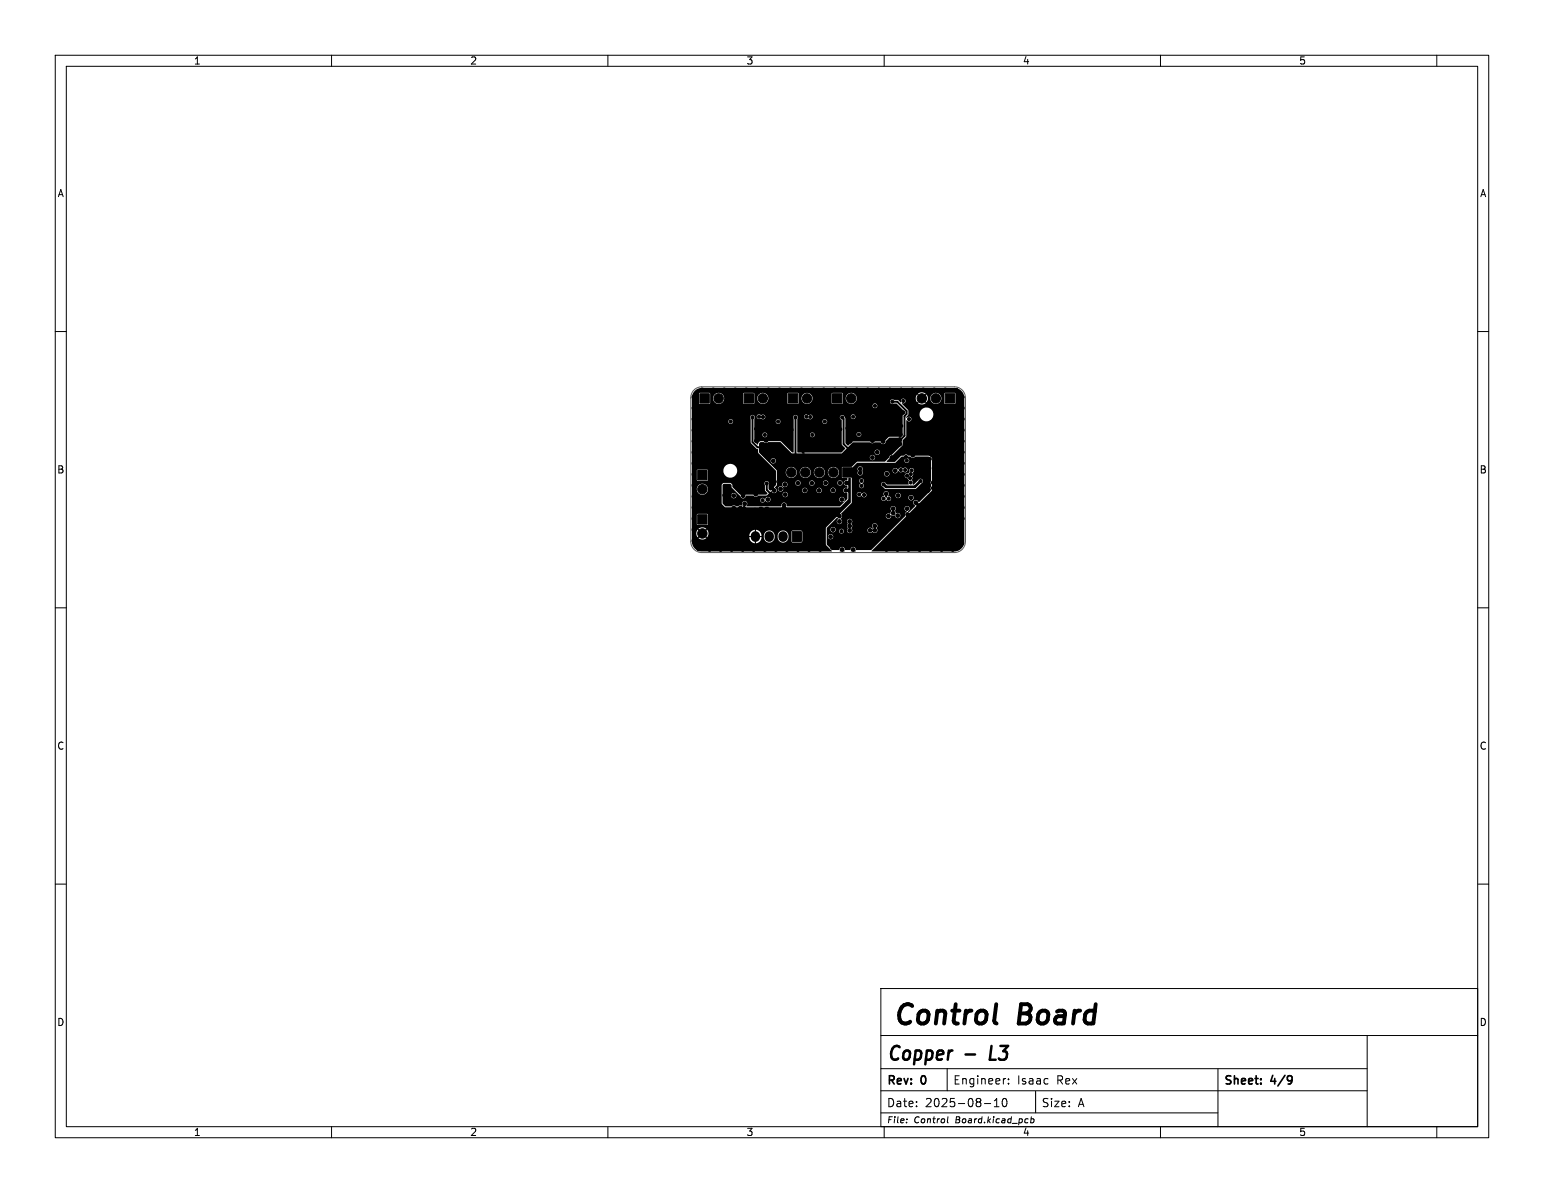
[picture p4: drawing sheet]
<svg xmlns="http://www.w3.org/2000/svg" width="279mm" height="216mm" viewBox="0 0 279 216" stroke-linecap="round" stroke-linejoin="round" font-family="sans-serif">
<defs><g id="words">
<g font-size="4.9">
<text x="161.4" y="186.4">Control</text>
<text x="184.5" y="186.4">Board</text>
</g>
<g font-size="3.5">
<text x="160.4" y="192.6">Copper</text>
<text x="180.1" y="192.6">L3</text>
</g>
<g font-size="2.1">
<text x="160.4" y="196.7">Rev:</text>
<text x="166.8" y="196.7">0</text>
<text x="172.4" y="196.5">Engineer:</text>
<text x="184" y="196.5">Isaac</text>
<text x="191.3" y="196.5">Rex</text>
<text x="221.4" y="196.7">Sheet:</text>
<text x="230.1" y="196.7">4/9</text>
<text x="160.4" y="200.6">Date:</text>
<text x="167.4" y="200.6">2025-08-10</text>
<text x="188.4" y="200.6">Size:</text>
<text x="195" y="200.6">A</text>
</g>
<g font-size="1.8">
<text x="35" y="11.9">1</text>
<text x="85" y="11.9">2</text>
<text x="135" y="11.9">3</text>
<text x="185" y="11.9">4</text>
<text x="235" y="11.9">5</text>
<text x="10.3" y="35.9">A</text>
<text x="267.7" y="35.9">A</text>
<text x="10.3" y="85.9">B</text>
<text x="267.7" y="85.9">B</text>
<text x="10.3" y="135.9">C</text>
<text x="267.7" y="135.9">C</text>
<text x="10.3" y="185.9">D</text>
<text x="267.7" y="185.9">D</text>
<text x="35" y="205.8">1</text>
<text x="85" y="205.8">2</text>
<text x="135" y="205.8">3</text>
<text x="185" y="205.8">4</text>
<text x="235" y="205.8">5</text>
</g>
<g font-size="1.5">
<text x="160.4" y="203.5">File:</text>
<text x="165.4" y="203.5">Control</text>
<text x="173" y="203.5">Board.kicad_pcb</text>
</g>
</g></defs>
<g fill="none" stroke="#000" stroke-width=".18">
<path d="M10 10h259.4v195.9h-259.4zM12 12h255.4v191.9h-255.4zM60 10v2M110 10v2M160 10v2M210 10v2M260 10v2M10 60h2M267.4 60h2M10 110h2M267.4 110h2M10 160h2"/>
<path d="M159.4 178.9h108v25h-108zM267.4 160h2M159.4 197.4h88M159.4 193.4h88M159.4 187.4h108M171.4 193.4v4M178.1 199.7h1.2M179.9 199.2l.5-.4v1.5M181.5 198.9l.2-.1a.8 .8 0 0 1 .5 .7 .8 .8 0 0 1-.5 .8l-.2-.2-.1-.4zM181.9 195.2h.1M182.5 196v.2M182.5 195.3v.1"/>
<path d="M187.4 197.5v3.9M220.4 193.4v10.5M247.4 187.4v16.5M60 203.9v2M110 203.9v2M159.4 201.4h61M160 203.9v2M164.1 202.5v.1M171.5 202.1l-.1 .9 .2 .2M179.9 200.3h.9M186 202.5h.1M186.6 202.5h.3l.2 .2-.1 .4h-.5"/>
<path d="M186.6 202.1l-.1 1.1M210 203.9v2M260 203.9v2"/>
</g>
<path d="M153.3 85.5h1.3l.2 .2M233.5 194.7l.2 .1a1.26 1.26 0 0 1-.1 1.2M233.8 195.3l-.3 .3" fill="none" stroke="#000" stroke-width=".3"/>
<path d="M174.7 190.8h1.7M179.4 189.3l-.3 2.5h1.1" fill="none" stroke="#000" stroke-width=".45"/>
<g fill="#000" stroke="#000" stroke-width=".18">
<path d="M126.6 71.2h1.7v1.8h-1.7zM134.7 71.2h1.6v1.8h-1.6zM142.6 71.2h1.7v1.8h-1.7zM150.6 71.2h1.8v1.8h-1.8zM171 71.2h1.7v1.8h-1.7zM126.2 85.1h1.7v1.8h-1.7zM126.2 93.1h1.7v1.8h-1.7zM143.4 96.2h1.6v1.8h-1.6zM152.5 84.7h1.7v1.7h-1.7z"/>
<circle cx="125.5" cy="75.9" r=".32"/>
<circle cx="125.5" cy="79.9" r=".32"/>
<circle cx="125.5" cy="73.9" r=".32"/>
<circle cx="125.5" cy="77.9" r=".32"/>
<circle cx="125.6" cy="71.8" r=".33"/>
<circle cx="127" cy="70.5" r=".33"/>
<circle cx="129" cy="70.5" r=".33"/>
<circle cx="129.1" cy="80" r="2.5"/>
<circle cx="130" cy="72.1" r=".85"/>
<circle cx="131" cy="70.5" r=".33"/>
<circle cx="132.2" cy="76.3" r=".27"/>
<circle cx="133" cy="70.5" r=".33"/>
<circle cx="133.3" cy="76" r=".32"/>
<circle cx="133.3" cy="77" r=".32"/>
<circle cx="134.3" cy="77.7" r=".32"/>
<circle cx="134.3" cy="74.9" r=".33"/>
<circle cx="135" cy="70.5" r=".33"/>
<circle cx="135.2" cy="75.6" r=".32"/>
<circle cx="135.2" cy="77.5" r=".32"/>
<circle cx="135.4" cy="73.9" r=".33"/>
<circle cx="136.2" cy="75.5" r=".27"/>
<circle cx="136.6" cy="73.9" r=".33"/>
<circle cx="136.9" cy="79.8" r=".33"/>
<circle cx="136.9" cy="77.6" r=".33"/>
<circle cx="137" cy="70.5" r=".33"/>
<circle cx="137.4" cy="75.4" r=".27"/>
<circle cx="138" cy="72.1" r=".85"/>
<circle cx="138.1" cy="75.5" r=".27"/>
<circle cx="138.1" cy="77.6" r=".33"/>
<circle cx="138.4" cy="78.7" r=".27"/>
<circle cx="138.6" cy="79.7" r=".33"/>
<circle cx="138.7" cy="76.1" r=".32"/>
<circle cx="138.9" cy="77.6" r=".33"/>
<circle cx="139" cy="70.5" r=".33"/>
<circle cx="140.5" cy="79" r=".32"/>
<circle cx="140.8" cy="76.3" r=".27"/>
<circle cx="141" cy="70.5" r=".33"/>
<circle cx="142" cy="79.5" r=".32"/>
<circle cx="142.6" cy="74.1" r=".32"/>
<circle cx="142.8" cy="74.8" r=".33"/>
<circle cx="143" cy="70.5" r=".33"/>
<circle cx="143.2" cy="77.8" r=".33"/>
<circle cx="143.7" cy="74.1" r=".33"/>
<circle cx="144" cy="75.5" r=".27"/>
<circle cx="144.9" cy="74.1" r=".33"/>
<circle cx="145" cy="77.5" r=".32"/>
<circle cx="145" cy="70.5" r=".33"/>
<circle cx="145.9" cy="77.5" r=".32"/>
<circle cx="145.9" cy="75.4" r=".27"/>
<circle cx="146" cy="72.1" r=".85"/>
<circle cx="146.3" cy="74.7" r=".32"/>
<circle cx="146.6" cy="75.5" r=".27"/>
<circle cx="147" cy="78.7" r=".28"/>
<circle cx="147" cy="70.5" r=".33"/>
<circle cx="147" cy="79.6" r=".33"/>
<circle cx="147.1" cy="76.2" r=".33"/>
<circle cx="147.3" cy="77.3" r=".33"/>
<circle cx="148.4" cy="78.4" r=".33"/>
<circle cx="149" cy="70.5" r=".33"/>
<circle cx="149.3" cy="76.3" r=".28"/>
<circle cx="149.6" cy="79.5" r=".32"/>
<circle cx="150" cy="74.8" r=".32"/>
<circle cx="151.1" cy="70.5" r=".32"/>
<circle cx="151.3" cy="74.8" r=".33"/>
<circle cx="152" cy="77.7" r=".32"/>
<circle cx="152.4" cy="75.6" r=".28"/>
<circle cx="153.1" cy="70.5" r=".32"/>
<circle cx="153.1" cy="74.2" r=".32"/>
<circle cx="153.4" cy="77.5" r=".33"/>
<circle cx="153.8" cy="79.9" r=".33"/>
<circle cx="154" cy="72.1" r=".85"/>
<circle cx="154.4" cy="77.5" r=".32"/>
<circle cx="154.4" cy="75.4" r=".27"/>
<circle cx="155.1" cy="70.5" r=".32"/>
<circle cx="155.1" cy="74.9" r=".33"/>
<circle cx="155.4" cy="78.6" r=".27"/>
<circle cx="156.1" cy="76.8" r=".33"/>
<circle cx="156.1" cy="74.5" r=".33"/>
<circle cx="157" cy="78.7" r=".32"/>
<circle cx="157.1" cy="70.5" r=".32"/>
<circle cx="157.1" cy="77.8" r=".33"/>
<circle cx="157.3" cy="76.3" r=".33"/>
<circle cx="157.9" cy="79.8" r=".32"/>
<circle cx="158.3" cy="73.4" r=".28"/>
<circle cx="159.1" cy="70.5" r=".32"/>
<circle cx="159.1" cy="72" r=".33"/>
<circle cx="159.4" cy="76.7" r=".32"/>
<circle cx="159.8" cy="79.9" r=".32"/>
<circle cx="160.5" cy="75" r=".32"/>
<circle cx="160.5" cy="72" r=".33"/>
<circle cx="161.1" cy="70.5" r=".32"/>
<circle cx="161.4" cy="74.6" r=".32"/>
<circle cx="161.5" cy="72.7" r=".27"/>
<circle cx="162.5" cy="74.6" r=".32"/>
<circle cx="162.8" cy="71.4" r=".33"/>
<circle cx="162.8" cy="79.5" r=".33"/>
<circle cx="162.9" cy="78.7" r=".32"/>
<circle cx="163" cy="77.1" r=".33"/>
<circle cx="163.1" cy="70.5" r=".32"/>
<circle cx="163.4" cy="74.6" r=".32"/>
<circle cx="163.5" cy="72.6" r=".28"/>
<circle cx="164.5" cy="75.8" r=".28"/>
<circle cx="164.9" cy="74" r=".33"/>
<circle cx="165" cy="77.1" r=".32"/>
<circle cx="165.1" cy="70.5" r=".32"/>
<circle cx="165.2" cy="78.8" r=".33"/>
<circle cx="165.7" cy="74.1" r=".33"/>
<circle cx="165.8" cy="76.4" r=".32"/>
<circle cx="166.8" cy="72.1" r=".85"/>
<circle cx="167.1" cy="70.5" r=".32"/>
<circle cx="169.1" cy="70.5" r=".32"/>
<circle cx="169.3" cy="72.1" r=".85"/>
<circle cx="170.5" cy="80" r="2.5"/>
<circle cx="171.1" cy="70.5" r=".32"/>
<circle cx="173.1" cy="70.6" r=".32"/>
<circle cx="174.1" cy="75.9" r=".33"/>
<circle cx="174.1" cy="79.9" r=".33"/>
<circle cx="174.1" cy="73.9" r=".33"/>
<circle cx="174.1" cy="77.9" r=".33"/>
<circle cx="174.1" cy="71.8" r=".33"/>
<circle cx="125.5" cy="81.9" r=".32"/>
<circle cx="125.5" cy="91.9" r=".32"/>
<circle cx="125.5" cy="85.9" r=".32"/>
<circle cx="125.5" cy="95.9" r=".32"/>
<circle cx="125.5" cy="89.9" r=".32"/>
<circle cx="125.5" cy="93.9" r=".32"/>
<circle cx="125.5" cy="87.9" r=".32"/>
<circle cx="125.5" cy="97.9" r=".32"/>
<circle cx="125.5" cy="83.9" r=".32"/>
<circle cx="126.4" cy="99.3" r=".33"/>
<circle cx="127.1" cy="88.5" r=".85"/>
<circle cx="127.1" cy="96.5" r=".85"/>
<circle cx="128.4" cy="99.4" r=".33"/>
<circle cx="129.7" cy="84.9" r=".32"/>
<circle cx="129.7" cy="90.4" r=".32"/>
<circle cx="130.4" cy="99.4" r=".33"/>
<circle cx="131.1" cy="89.6" r=".32"/>
<circle cx="132" cy="89.6" r=".33"/>
<circle cx="132.4" cy="99.4" r=".33"/>
<circle cx="132.8" cy="89.7" r=".32"/>
<circle cx="132.8" cy="91.9" r=".33"/>
<circle cx="133.2" cy="87.1" r=".33"/>
<circle cx="134" cy="91.9" r=".33"/>
<circle cx="134" cy="83.9" r=".32"/>
<circle cx="134" cy="86.2" r=".32"/>
<circle cx="134.4" cy="99.4" r=".33"/>
<circle cx="134.5" cy="89.7" r=".32"/>
<circle cx="134.7" cy="91.2" r=".33"/>
<circle cx="136.4" cy="99.4" r=".33"/>
<circle cx="136.6" cy="92.3" r=".32"/>
<circle cx="136.8" cy="89.5" r=".32"/>
<circle cx="136.8" cy="88.5" r=".33"/>
<circle cx="136.9" cy="87.2" r=".33"/>
<circle cx="137.7" cy="92.1" r=".33"/>
<circle cx="137.9" cy="85.2" r=".33"/>
<circle cx="138" cy="90.5" r=".27"/>
<circle cx="138.4" cy="99.4" r=".33"/>
<circle cx="138.7" cy="87.5" r=".27"/>
<circle cx="138.8" cy="92.1" r=".33"/>
<circle cx="138.8" cy="80.7" r=".32"/>
<circle cx="139" cy="90.4" r=".32"/>
<circle cx="139.3" cy="86.2" r=".33"/>
<circle cx="139.7" cy="80.7" r=".32"/>
<circle cx="139.9" cy="83.4" r=".33"/>
<circle cx="140.1" cy="88.8" r=".33"/>
<circle cx="140.1" cy="87.2" r=".33"/>
<circle cx="140.4" cy="99.4" r=".33"/>
<circle cx="141.2" cy="88.5" r=".32"/>
<circle cx="141.9" cy="91.4" r=".33"/>
<circle cx="142" cy="87.7" r=".33"/>
<circle cx="142.1" cy="89.5" r=".33"/>
<circle cx="142.4" cy="99.4" r=".33"/>
<circle cx="142.6" cy="90.5" r=".33"/>
<circle cx="143" cy="91.1" r=".32"/>
<circle cx="143.2" cy="85.5" r=".85"/>
<circle cx="143.4" cy="90.5" r=".32"/>
<circle cx="143.7" cy="91.1" r=".32"/>
<circle cx="144.1" cy="90.5" r=".33"/>
<circle cx="144.4" cy="87.4" r=".33"/>
<circle cx="144.4" cy="99.4" r=".33"/>
<circle cx="145.3" cy="81.6" r=".33"/>
<circle cx="145.4" cy="83.1" r=".33"/>
<circle cx="145.4" cy="82.4" r=".33"/>
<circle cx="145.6" cy="88.7" r=".33"/>
<circle cx="145.7" cy="85.5" r=".85"/>
<circle cx="145.7" cy="92.3" r=".33"/>
<circle cx="146.4" cy="99.4" r=".33"/>
<circle cx="146.9" cy="87.4" r=".33"/>
<circle cx="147.1" cy="94.3" r=".32"/>
<circle cx="147.7" cy="93.3" r=".32"/>
<circle cx="147.8" cy="80.8" r=".33"/>
<circle cx="148.2" cy="88.7" r=".33"/>
<circle cx="148.3" cy="85.5" r=".85"/>
<circle cx="148.4" cy="99.4" r=".33"/>
<circle cx="148.8" cy="95" r=".27"/>
<circle cx="149.4" cy="87.4" r=".33"/>
<circle cx="150.3" cy="97.1" r=".32"/>
<circle cx="150.6" cy="98" r=".27"/>
<circle cx="150.6" cy="99.1" r=".28"/>
<circle cx="150.6" cy="98.5" r=".28"/>
<circle cx="150.7" cy="95.9" r=".33"/>
<circle cx="150.7" cy="88.7" r=".33"/>
<circle cx="150.8" cy="85.5" r=".85"/>
<circle cx="151.9" cy="94.4" r=".32"/>
<circle cx="151.9" cy="93.4" r=".32"/>
<circle cx="152" cy="87.4" r=".32"/>
<circle cx="152.3" cy="96.1" r=".28"/>
<circle cx="152.4" cy="90.4" r=".32"/>
<circle cx="152.4" cy="99.4" r=".33"/>
<circle cx="153.1" cy="88.7" r=".32"/>
<circle cx="153.2" cy="87.4" r=".32"/>
<circle cx="153.2" cy="92.6" r=".27"/>
<circle cx="153.7" cy="96" r=".33"/>
<circle cx="153.7" cy="95.2" r=".33"/>
<circle cx="153.7" cy="94.4" r=".33"/>
<circle cx="154.4" cy="99.4" r=".33"/>
<circle cx="155.5" cy="89.5" r=".27"/>
<circle cx="155.7" cy="85.6" r=".32"/>
<circle cx="155.7" cy="84.9" r=".32"/>
<circle cx="155.8" cy="80.7" r=".33"/>
<circle cx="155.9" cy="87.9" r=".27"/>
<circle cx="155.9" cy="87" r=".28"/>
<circle cx="156.4" cy="89.6" r=".27"/>
<circle cx="157" cy="80.7" r=".33"/>
<circle cx="157.4" cy="96" r=".33"/>
<circle cx="157.9" cy="82.8" r=".32"/>
<circle cx="158.1" cy="84.8" r=".27"/>
<circle cx="158.1" cy="87.3" r=".27"/>
<circle cx="158.3" cy="96" r=".32"/>
<circle cx="158.3" cy="95.2" r=".32"/>
<circle cx="158.7" cy="81.9" r=".33"/>
<circle cx="159.8" cy="85.1" r=".27"/>
<circle cx="159.8" cy="93.1" r=".27"/>
<circle cx="159.9" cy="87.6" r=".28"/>
<circle cx="159.9" cy="90.2" r=".27"/>
<circle cx="160.4" cy="89.4" r=".32"/>
<circle cx="160.4" cy="99.4" r=".32"/>
<circle cx="160.5" cy="85.7" r=".32"/>
<circle cx="160.8" cy="93.4" r=".32"/>
<circle cx="160.8" cy="90.3" r=".27"/>
<circle cx="161.4" cy="82.8" r=".33"/>
<circle cx="161.6" cy="92.9" r=".33"/>
<circle cx="161.6" cy="92.1" r=".33"/>
<circle cx="162" cy="85.2" r=".32"/>
<circle cx="162.4" cy="99.4" r=".32"/>
<circle cx="162.4" cy="93.3" r=".33"/>
<circle cx="162.5" cy="89.7" r=".32"/>
<circle cx="162.9" cy="80.4" r=".33"/>
<circle cx="163" cy="85.1" r=".27"/>
<circle cx="163.3" cy="81.9" r=".33"/>
<circle cx="163.4" cy="93.1" r=".28"/>
<circle cx="163.8" cy="85.1" r=".27"/>
<circle cx="163.9" cy="82.7" r=".27"/>
<circle cx="164.1" cy="83.3" r=".27"/>
<circle cx="164.1" cy="86.1" r=".27"/>
<circle cx="164.1" cy="92.1" r=".33"/>
<circle cx="164.2" cy="93.1" r=".32"/>
<circle cx="164.3" cy="81.2" r=".32"/>
<circle cx="164.4" cy="99.4" r=".32"/>
<circle cx="164.7" cy="86.5" r=".28"/>
<circle cx="164.8" cy="87.3" r=".27"/>
<circle cx="164.8" cy="85.8" r=".28"/>
<circle cx="164.9" cy="90.1" r=".33"/>
<circle cx="165" cy="85.1" r=".27"/>
<circle cx="165.2" cy="82.4" r=".32"/>
<circle cx="165.7" cy="91" r=".33"/>
<circle cx="165.8" cy="80.3" r=".32"/>
<circle cx="166.4" cy="99.4" r=".32"/>
<circle cx="166.6" cy="87.1" r=".27"/>
<circle cx="167.9" cy="88.8" r=".28"/>
<circle cx="168.3" cy="83.1" r=".28"/>
<circle cx="168.4" cy="99.4" r=".32"/>
<circle cx="168.7" cy="89.6" r=".33"/>
<circle cx="168.9" cy="87.3" r=".32"/>
<circle cx="168.9" cy="88.3" r=".32"/>
<circle cx="169" cy="84.7" r=".33"/>
<circle cx="169.8" cy="91.5" r=".33"/>
<circle cx="170.4" cy="99.4" r=".32"/>
<circle cx="170.6" cy="91.9" r=".33"/>
<circle cx="170.6" cy="93" r=".33"/>
<circle cx="172.4" cy="99.4" r=".32"/>
<circle cx="174.1" cy="98.3" r=".32"/>
<circle cx="174.1" cy="81.9" r=".33"/>
<circle cx="174.1" cy="85.9" r=".33"/>
<circle cx="174.1" cy="91.9" r=".33"/>
<circle cx="174.1" cy="89.9" r=".33"/>
<circle cx="174.1" cy="83.9" r=".33"/>
<circle cx="174.1" cy="93.9" r=".33"/>
<circle cx="174.1" cy="87.9" r=".33"/>
</g>
<path d="M136.7 97v.2M139.2 97v.2M141.7 97v.2" fill="none" stroke="#000" stroke-width="1.7"/>
<path d="M136.2 75.5v4.5l.9 1h.7M143.9 75.5v7.1M152.4 75.6l.3 .2v4.6l1 1.1M161.5 72.7h.9l1.7 1.7v.5l-.4 .4v3.6l-.7 .6h-.2M138.7 87.5v1.2l.8 .7" fill="none" stroke="#000" stroke-width=".35"/>
<path d="M166.6 87.1l-1.1 1h-5.2l-.4-.4" fill="none" stroke="#000" stroke-width=".5"/>
<g fill="#000">
<path d="M137.4 80.2l.2-.2h.7a.5 .5 0 0 0 .7 0h2.2l2.1 2h9l.3-.2h5.7a.48 .48 0 0 0 .6 .5 .48 .48 0 0 0 .2-.8 .48 .48 0 0 0-.8 .2v.1h-5.7l1.8-1.8 3.1 .1a.5 .5 0 0 0 .8-.1l1.1 .1a.5 .5 0 0 0 .6 .3 .5 .5 0 0 0 .3-.6l.7-.6h2l.2 .2v1.1l-1.8 1.8-.3 .1-.2 .4-.8 .7h-5l-1 1h-1.7v1.9l.9 .1v.4a.52 .52 0 0 0-.6 .5 .52 .52 0 0 0 .6 .5v.4a.51 .51 0 0 0-.7 .5 .51 .51 0 0 0 .7 .4v1l-.6 .6a.49 .49 0 0 0 0-.8 .49 .49 0 0 0-.7 .2 .49 .49 0 0 0 .3 .7l.4-.1v.1l-.8 .7h-9.5a.52 .52 0 0 0-.6-.7 .52 .52 0 0 0-.4 .7h-6.4a.51 .51 0 0 0 .1-.8 .51 .51 0 0 0-.8 0 .51 .51 0 0 0 0 .7h-.5a.65 .65 0 0 1-.9-.1l-.5 .2h-1.1l-.5-.5v-.6h6.8v.1a.48 .48 0 0 0 .4 .4 .48 .48 0 0 0 .5-.4 .49 .49 0 0 0 .8 .2 .49 .49 0 0 0-.1-.8 .49 .49 0 0 0-.7 .3h-.2a.43 .43 0 0 0-.4-.2 .43 .43 0 0 0-.3 .4h-6.8v-.9h1.5v.2a.48 .48 0 0 0 .7 .3 .48 .48 0 0 0 0-.8 .48 .48 0 0 0-.7 .3h-1.5v-1.8l.1-.2h1.3l.2 .2v.4l1.5 1.5a.55 .55 0 0 0 .6 .5 .55 .55 0 0 0 .5-.5h1.4a.52 .52 0 0 0 .8 0h1.5l.3-.3h2.6v.2a.48 .48 0 0 0 .8 .3 .48 .48 0 0 0 0-.8 .48 .48 0 0 0-.8 .3h-2.6l.6-.5a.48 .48 0 0 0 .7 .3 .48 .48 0 0 0 .1-.8h.4v.1a.48 .48 0 0 0 .4 .4 .48 .48 0 0 0 .5-.2h3.4v.1a.48 .48 0 0 0 .6 .4 .48 .48 0 0 0 .4-.5h1.6v.1a.48 .48 0 0 0 .6 .4 .48 .48 0 0 0 .4-.5h1.6v.1a.48 .48 0 0 0 .7 .3 .48 .48 0 0 0 0-.8 .48 .48 0 0 0-.7 .4h-1.6v-.1a.48 .48 0 0 0-.5-.3 .48 .48 0 0 0-.5 .4h-1.6a.48 .48 0 0 0-.5-.4 .48 .48 0 0 0-.5 .4h-3.4a.48 .48 0 0 0-.3-.7 .48 .48 0 0 0-.6 .4l-.6-.1 .4-.5v-.2h.9a.48 .48 0 0 0 .7 .5 .48 .48 0 0 0 .2-.7h1.5v.1a.48 .48 0 0 0 .6 .4 .48 .48 0 0 0 .4-.5h1.5v.1a.48 .48 0 0 0 .6 .4 .48 .48 0 0 0 .4-.5h1.5v.1a.48 .48 0 0 0 .6 .4 .48 .48 0 0 0 .4-.6h1.6v.2a.48 .48 0 0 0 .8 .3 .48 .48 0 0 0 0-.8 .48 .48 0 0 0-.8 .3h-1.6l-.1-.1a.48 .48 0 0 0-.5-.3 .48 .48 0 0 0-.4 .5h-1.5a.48 .48 0 0 0-.5-.5 .48 .48 0 0 0-.5 .5h-1.5a.48 .48 0 0 0-.5-.5 .48 .48 0 0 0-.5 .5l-1.6-.1a.48 .48 0 0 0-.8 .3h-.9v-2.2h1.6v.2a1.01 1.01 0 0 0 1.1 .9 1.01 1.01 0 0 0 .9-1.1h.5v.2a1.01 1.01 0 0 0 1.1 .9 1.01 1.01 0 0 0 .9-1.1h.6v.2a1.01 1.01 0 0 0 1.1 .9 1.01 1.01 0 0 0 .9-1.1h.5v.2a1.01 1.01 0 0 0 1.5 .8 1.01 1.01 0 0 0 0-1.8 1.01 1.01 0 0 0-1.5 .8h-.5l-.1-.2a1.01 1.01 0 0 0-1-.7 1.01 1.01 0 0 0-.9 .9h-.6v-.2a1.01 1.01 0 0 0-1.1-.7 1.01 1.01 0 0 0-.9 .9h-.5v-.2a1.01 1.01 0 0 0-1.1-.7 1.01 1.01 0 0 0-.9 .9h-1.6v-.3l-1.8-1.8h.6a.48 .48 0 0 0 .7 .6 .48 .48 0 0 0 .2-.8 .48 .48 0 0 0-.8 .1l-.1 .1h-.6l-.6-.6h19.2a.48 .48 0 0 0 .6 .6 .48 .48 0 0 0 .2-.8 .48 .48 0 0 0-.8 .1v.1h-19.2l-.8-.8zM125.7 70.7l.6-.4 .7-.1h45.7a1.8 1.8 0 0 1 1.8 1.8v26a1.8 1.8 0 0 1-1.8 1.8h-15l6.2-6.3 .1-.6 .2-.1h.4l1.2-1.1a.35 .35 0 0 0-.3-.5l-.1-.4 .3-.1h.2l.2 .3h.3l2.2-2.3v-1.4l.1-.3v-3.8a.7 .7 0 0 0-.7-.7h-2.4l-.5 .2-.3-.2-.5-.1a.46 .46 0 0 0-.8 .1h-.5l-1.1 1.1-1.5-.1 .6-.6 .1-.3 .4-.2 1.8-1.8 .1-.9 .6-.8 .1-2.9a.46 .46 0 0 0 .7 .1 .46 .46 0 0 0-.1-.7 .46 .46 0 0 0-.7 .3v-.3l.4-.5h2v.2a1.25 1.25 0 0 0 1.9 1 1.25 1.25 0 0 0 0-2.2 1.25 1.25 0 0 0-1.9 1h-2v-.6l-1.2-1.2 .1-.2a.43 .43 0 0 0 .6-.2 .43 .43 0 0 0-.5-.6 .43 .43 0 0 0-.3 .6l-.1 .1-.5-.4-.9-.1a.43 .43 0 0 0-.6 .5 .43 .43 0 0 0 .7 .2h.6l1.4 1.5v.3l-.4 .5v3.4l-.3 .4h-2.1l-.7 .7a.37 .37 0 0 1-.3 .4 .37 .37 0 0 1-.5-.3h-1.1l-.5 .2-.3-.2h-3.1l-1 .7-.4-.4v-1.6h2a.43 .43 0 0 0 .6 .4 .43 .43 0 0 0 .1-.7 .43 .43 0 0 0-.7 .2v.1h-2v-2.8l-.2-.4h1.2v.1a.43 .43 0 0 0 .6 .3 .43 .43 0 0 0 0-.7 .43 .43 0 0 0-.6 .3l-1.3-.1a.45 .45 0 0 0-.7 .1 .45 .45 0 0 0 .3 .6v4.4l.7 .8-.7 .7h-8v-3.3h2.3a.43 .43 0 0 0 .5 .5 .43 .43 0 0 0 .2-.7 .43 .43 0 0 0-.7 .1v.1h-2.3v-2.4h4.5a.43 .43 0 0 0 .6 .5 .43 .43 0 0 0 .2-.7 .43 .43 0 0 0-.7 .1l-.1 .1h-4.5v-.8h1.2v.1a.5 .5 0 0 0 .8 .2 .44 .44 0 0 0 .6 0 .44 .44 0 0 0 0-.6 .44 .44 0 0 0-.6 0 .43 .43 0 0 0-.5-.1 .43 .43 0 0 0-.3 .4l-1.2-.1a.43 .43 0 0 0-.6-.1 .43 .43 0 0 0-.1 .6v6.1h-.3l-2-2-2.3-.1-.4 .2-.4-.2h-.6l-.5 .7-.6-.7v-1.2h1.5v.2a.43 .43 0 0 0 .6 .3 .43 .43 0 0 0 0-.8 .43 .43 0 0 0-.6 .3h-1.5v-2.4h3.9v.1a.43 .43 0 0 0 .6 .4 .43 .43 0 0 0 0-.8 .43 .43 0 0 0-.6 .3h-3.9l.1-.8h.3v.1a.5 .5 0 0 0 .8 .2 .44 .44 0 0 0 .7 0 .44 .44 0 0 0-.1-.6 .44 .44 0 0 0-.6 0 .43 .43 0 0 0-.5-.1 .43 .43 0 0 0-.3 .4l-.3-.1a.43 .43 0 0 0-.6-.2 .43 .43 0 0 0-.2 .7l.1 4.3 1 1.1 .3 .1 .1 .7 3.1 3.2v2.6l-.3 .4 .3 .5a.36 .36 0 0 1-.3 .4 .36 .36 0 0 1-.4-.3h-.3l-.3-.3v-.7a.43 .43 0 0 0-.1-.6 .43 .43 0 0 0-.5 0 .43 .43 0 0 0-.1 .6v1l.5 .5-.2 .2h-1.5l-.4 .3-.5-.3h-1.3l-.3 .5h-.3l-1.8-1.8-.1-.5-.2-.2h-1.5l-.2 .3v3.4l.6 .6h1.3a.47 .47 0 0 1 .7 0l.9-.2a.25 .25 0 0 0 .4 0 .25 .25 0 0 0-.1-.3l.1-.3 .2-.2a.38 .38 0 0 1 .4 .3 .38 .38 0 0 1-.2 .5l.2 .2h6.2l.2-.1 .1-.5 .3-.1 .2 .1 .1 .5 .2 .1h9.5l1.6-1.4v-1.1a.37 .37 0 0 0-.5-.2l-.2-.2v-.3l.2-.2h.4l.1-.5-.1-.1-.5-.2v-.3l.1-.2 .4-.1 .1-.5h.4l.1 4.4-1.9 1.9v.3a.36 .36 0 0 1 0 .6 .36 .36 0 0 1-.6-.2l-2.1 2.1 .1 3 1 1.1v.1h-23.5a1.81 1.81 0 0 1-1.8-1.8v-1.5h.8l.3 .7 .4-.4 .1 .2-.4 .4a1.1 1.1 0 0 0 1.4 0l-.4-.4 .1-.2 .4 .4 .2-.3h7.5v.1h.6v.2h-.6a1.1 1.1 0 0 0 1 1.1v-.7h.2v.7h.2a1.1 1.1 0 0 0 .8-1.1h-.6v-.2l1-.1v.4a1 1 0 0 0 1.2 .9 1 1 0 0 0 .8-1.3h.5v.4a1.02 1.02 0 0 0 1.4 .8 1.02 1.02 0 0 0 .5-1.4l-.2-.4h.8v1.6l.2 .3h1.4l.3-.1 .1-1.8-.2-.3h-1.5l-.3 .3h-.8l-.1-.1a.98 .98 0 0 0-1.6 .7h-.5l-.1-.2a.98 .98 0 0 0-1-.7 .98 .98 0 0 0-.9 .9h-.4v-.2a1.1 1.1 0 0 0-1-.8v.7h-.2v-.7h-.2a1.1 1.1 0 0 0-.8 1h-7.5l.1-.6-.3-.5-.4 .5-.1-.2 .4-.4a1.1 1.1 0 0 0-1.4 0l.4 .4-.1 .2-.4-.5-.3 .7h-.8v-3.4h.9v1.8l.1 .1h1.9v-1.9l-.1-.1-2.8 .1v-4.7h.9v.2a1.01 1.01 0 0 0 1.5 .8 1.01 1.01 0 0 0 0-1.7 1.01 1.01 0 0 0-1.5 .7h-.9v-3.3h.9v1.8l.1 .1h1.9v-1.9h2.8v.2a1.25 1.25 0 0 0 1.9 1 1.25 1.25 0 0 0 0-2.2 1.25 1.25 0 0 0-1.9 1l-4.7-.1-.1 .1h-.9v-8.9h6.6v.1a.43 .43 0 0 0 .7 .4 .43 .43 0 0 0 0-.8 .43 .43 0 0 0-.7 .3h-6.6v-2.8h32.7v.1a.43 .43 0 0 0 .7 .3 .43 .43 0 0 0 0-.7 .43 .43 0 0 0-.7 .3h-32.7v-1.6l.2-.6h1.1l.1 1.9h1.8l.1-1.1h.5a1 1 0 0 0 1.5 1 1 1 0 0 0 0-1.8h4v1.8l.1 .1h1.8l.1-1.1h.5a1 1 0 0 0 1.5 1 1 1 0 0 0 0-1.8h4v1.8l.1 .1h1.8l.1-1.1h.5a1 1 0 0 0 1.5 1 1 1 0 0 0 0-1.8h4v1.8l.1 .1h1.8l.1-1.1h.5a1 1 0 0 0 1 1.1 1 1 0 0 0 1-1.1h10.7l.3 .8 .4-.4 .1 .1-.4 .4 .1 .1a1.1 1.1 0 0 0 1.3-.1l-.4-.4 .1-.1 .5 .4 .2-.8h.4v.2a1 1 0 0 0 1.6 .7 1 1 0 0 0 0-1.7h1l.1 1.9 1.9-.1-.1-1.9h-1.8l-.1 .1-1.3-.1a1.01 1.01 0 0 0-1.3 .9h-.4l-.2-.6-.5 .4-.1-.1 .4-.4a1.1 1.1 0 0 0-1.4 0l.4 .4-.1 .1-.4-.4-.3 .6h-10.7a1.01 1.01 0 0 0-1-.9 1.01 1.01 0 0 0-1 .9h-.5v-.8l-.1-.1h-1.8l-.1 .1h-4a1.01 1.01 0 0 0-1.5 .8h-.5v-.8l-.1-.1h-1.8l-.1 .1h-4a1.01 1.01 0 0 0-1.5 .8h-.5v-.8l-.1-.1h-1.8l-.1 .1h-4a1.01 1.01 0 0 0-1.5 .8h-.5l-.1-.9-3 .1zM152.2 99.2a.38 .38 0 0 1 .4 0 .38 .38 0 0 1 .2 .4v.2h-.8zM153.5 94.2l.2-.1a.37 .37 0 0 1 .4 .2 .37 .37 0 0 1-.2 .5 .66 .66 0 0 1 0 .8l.2 .4a.34 .34 0 0 1-.6 .2 .34 .34 0 0 1 .1-.6v-.1a.57 .57 0 0 1 0-.8l-.2-.3zM154.2 99.2a.38 .38 0 0 1 .4 0 .38 .38 0 0 1 .2 .4v.2h-.8zM155.4 84.6h.1a.35 .35 0 0 1 .4 .1 .35 .35 0 0 1-.1 .5l.2 .4-.3 .3a.33 .33 0 0 1-.3-.2 .33 .33 0 0 1 0-.4l-.1-.5zM157.2 95.7h.3a.34 .34 0 0 0 .4 .1 .34 .34 0 0 0 .2-.3 .34 .34 0 0 1 0-.6 .34 .34 0 0 1 .5 .1 .34 .34 0 0 1-.1 .5v.1a.38 .38 0 0 1 0 .6 .38 .38 0 0 1-.6-.1h-.1a.33 .33 0 0 1-.5 .1 .33 .33 0 0 1-.1-.5zM160.1 89.2l.2-.1 .3 .1 .1 .2-.1 .2a.29 .29 0 0 1-.3 .5l-.3-.7zM161.4 91.8l.2-.1a.37 .37 0 0 1 .4 .3 .37 .37 0 0 1-.2 .4l.1 .4a.23 .23 0 0 1 .1 .3 .23 .23 0 0 1-.3 .1 .27 .27 0 0 1-.4-.1 .27 .27 0 0 1 0-.3 .61 .61 0 0 0 0-.8zM162.1 93.1l.5-.1a.33 .33 0 0 1 0 .6 .33 .33 0 0 1-.5-.4zM154.1 84.7l1-.9h6.9l.5-.5h1.2v.1a.43 .43 0 0 0 .6 .3 .43 .43 0 0 0 0-.7 .43 .43 0 0 0-.6 .3h-1.2l.7-.7 1.6 .1a.51 .51 0 0 0 .8-.1h2.4l.5 .5v3.9l-.1 .3 .1 1.4-2.2 2.2a.52 .52 0 0 0-.9-.3 .52 .52 0 0 0 .3 .9l-1.2 1.2-.2-.2a.49 .49 0 0 0 .3-.7 .49 .49 0 0 0-.9 0 .49 .49 0 0 0 .4 .7v.1a.55 .55 0 0 0-.3 .8l-6.1 6.1h-2.8a.53 .53 0 0 0-.5-.5 .53 .53 0 0 0-.5 .6l-1-.1a.53 .53 0 0 0-.5-.5 .53 .53 0 0 0-.5 .6l-1.3-.1-1-.9v-1.5h.2a.48 .48 0 0 0 .6 .5 .48 .48 0 0 0 .3-.8 .48 .48 0 0 0-.8 .1l-.1 .2h-.2v-1.3h.7a.48 .48 0 0 0 .3 .5 .48 .48 0 0 0 .6-.2h.6v.1a.43 .43 0 0 0 .7 .3 .43 .43 0 0 0 0-.7 .43 .43 0 0 0-.7 .3l-.6-.1a.48 .48 0 0 0-.3-.6 .48 .48 0 0 0-.6 .4h-.7v-.2l1.8-1.9 .3 .2a.48 .48 0 0 0-.3 .6 .48 .48 0 0 0 .6 .3 .48 .48 0 0 0 .4-.5h.9v.1a.42 .42 0 0 1 0 .7l.1 .4a.51 .51 0 0 0 .1 .9 .51 .51 0 0 0 .7-.5h2.8v.1a.55 .55 0 0 0 .4 .4 .55 .55 0 0 0 .5-.1 .51 .51 0 0 0 .8 0 .51 .51 0 0 0-.1-.8 .5 .5 0 0 0-.1-.7 .5 .5 0 0 0-.7 .1 .5 .5 0 0 0 .2 .7l-.1 .1a.5 .5 0 0 0-.5-.2 .5 .5 0 0 0-.4 .4h-2.8v-.1a.36 .36 0 0 1 0-.6l-.1-.4a.5 .5 0 0 0-.1-.8 .5 .5 0 0 0-.7 .3h-.9l-.3-.4 .3-.6h7.9a.51 .51 0 0 0 .6 .6 .51 .51 0 0 0 .4-.7l.7 .1a.49 .49 0 0 0 .6 .5 .49 .49 0 0 0 .3-.7 .49 .49 0 0 0-.7-.2l-.1-.2a.36 .36 0 0 1 0-.6 .5 .5 0 0 0-.7-.5 .5 .5 0 0 0-.1 .9l-.3 .5a.48 .48 0 0 0-.7 .3h-7.9l-.2-.3 1.9-2v-.8h5.4v.1a.49 .49 0 0 0 .4 .4 .49 .49 0 0 0 .5-.3 .43 .43 0 0 0 .7 .1 .43 .43 0 0 0-.2-.7h-.2l.1-.2h1.2a.48 .48 0 0 0 .3 .5 .48 .48 0 0 0 .6-.1h1.5v.1a.48 .48 0 0 0 .7 .4 .48 .48 0 0 0 0-.8 .48 .48 0 0 0-.7 .3h-1.5a.48 .48 0 0 0-.2-.8 .48 .48 0 0 0-.7 .4h-1.2a.5 .5 0 0 0-.6-.7 .5 .5 0 0 0-.2 .9l-.4 .1-.1 .3h-5.4v-.8h.9a.48 .48 0 0 0 .4 .5 .48 .48 0 0 0 .5-.2 .44 .44 0 0 0 .7 .3 .44 .44 0 0 0 .1-.8 .44 .44 0 0 0-.7 .2l-.2-.2a.43 .43 0 0 0-.4-.1 .43 .43 0 0 0-.4 .3h-.9v-2.4h1.4l.2 .5a.43 .43 0 0 0-.2 .6 .43 .43 0 0 0 .7 .2 .43 .43 0 0 0 0-.7h3.2l.1 .3 .8 .6h5.3l1.2-1.1a.43 .43 0 0 0 .1-.7 .43 .43 0 0 0-.7 .2l-.8 .8h-.2v-.4l-.2-.4 .1-.3-.1-.4 .2-.3v-.3a.47 .47 0 0 0 .2-.7 .47 .47 0 0 0-.7-.1 .47 .47 0 0 0-.1 .6l-.2 .3a.49 .49 0 0 0-.7 .3 .49 .49 0 0 0 .6 .6v.2a.26 .26 0 0 1 .2 .2 .26 .26 0 0 1-.1 .3v.4h-3.9l-.2-.2a.43 .43 0 0 0-.5-.3 .43 .43 0 0 0-.4 .4h-3.2l-.2-.1a.45 .45 0 0 0 .2-.8 .45 .45 0 0 0-.7 .3h-1.4v-2.2h1.1l.1 .4a.51 .51 0 0 0 .1 .7 .51 .51 0 0 0 .7-.2h3.9v.1a.48 .48 0 0 0 .7 .4 .48 .48 0 0 0 0-.9 .48 .48 0 0 0-.7 .4h-3.9l-.1-.5 .1-.1h5.4a.52 .52 0 0 0 .5 .6 .52 .52 0 0 0 .6-.5 .74 .74 0 0 0 .9 .1 .43 .43 0 0 0 .6 .1 .43 .43 0 0 0 0-.7 .43 .43 0 0 0-.6 .1 .59 .59 0 0 0-1 .2 .5 .5 0 0 0-.5-.3 .5 .5 0 0 0-.5 .4h-5.4a.48 .48 0 0 0-.3-.7 .48 .48 0 0 0-.6 .4h-1.1z"/>
<circle cx="132.8" cy="89.7" r=".32"/>
<circle cx="138.9" cy="90.4" r=".34"/>
<circle cx="139.9" cy="83.4" r=".32"/>
<circle cx="141.2" cy="88.5" r=".32"/>
<circle cx="142" cy="87.7" r=".32"/>
<circle cx="142.1" cy="89.5" r=".32"/>
<circle cx="144.4" cy="87.4" r=".32"/>
<circle cx="145.6" cy="88.7" r=".32"/>
<circle cx="146.9" cy="87.4" r=".32"/>
<circle cx="148.2" cy="88.8" r=".32"/>
<circle cx="149.4" cy="87.4" r=".32"/>
<circle cx="150.3" cy="97.1" r=".32"/>
<circle cx="150.7" cy="95.8" r=".32"/>
<circle cx="150.8" cy="88.7" r=".32"/>
<circle cx="151.9" cy="94.3" r=".35"/>
<circle cx="152" cy="87.4" r=".32"/>
<circle cx="152.3" cy="96.1" r=".27"/>
<circle cx="152.4" cy="90.4" r=".32"/>
<circle cx="155.5" cy="89.5" r=".27"/>
<circle cx="155.9" cy="87" r=".27"/>
<circle cx="155.9" cy="87.9" r=".29"/>
<circle cx="156.4" cy="89.6" r=".27"/>
<circle cx="157.9" cy="82.8" r=".32"/>
<circle cx="158.7" cy="81.9" r=".32"/>
<circle cx="160.5" cy="85.7" r=".32"/>
<circle cx="160.8" cy="93.4" r=".32"/>
<circle cx="162" cy="85.2" r=".32"/>
<circle cx="162.5" cy="89.7" r=".32"/>
<circle cx="164.1" cy="92" r=".32"/>
<circle cx="164.2" cy="86.1" r=".28"/>
<circle cx="164.9" cy="90.1" r=".32"/>
</g>
<path d="M125.6 70.6l.7-.5 .7-.1h45.7a2 2 0 0 1 2 2v26a2 2 0 0 1-2 2h-45.7a2 2 0 0 1-2-2v-26l.1-.7z" fill="none" stroke="#575757" stroke-width=".18"/>
<use href="#words"/>
</svg>
